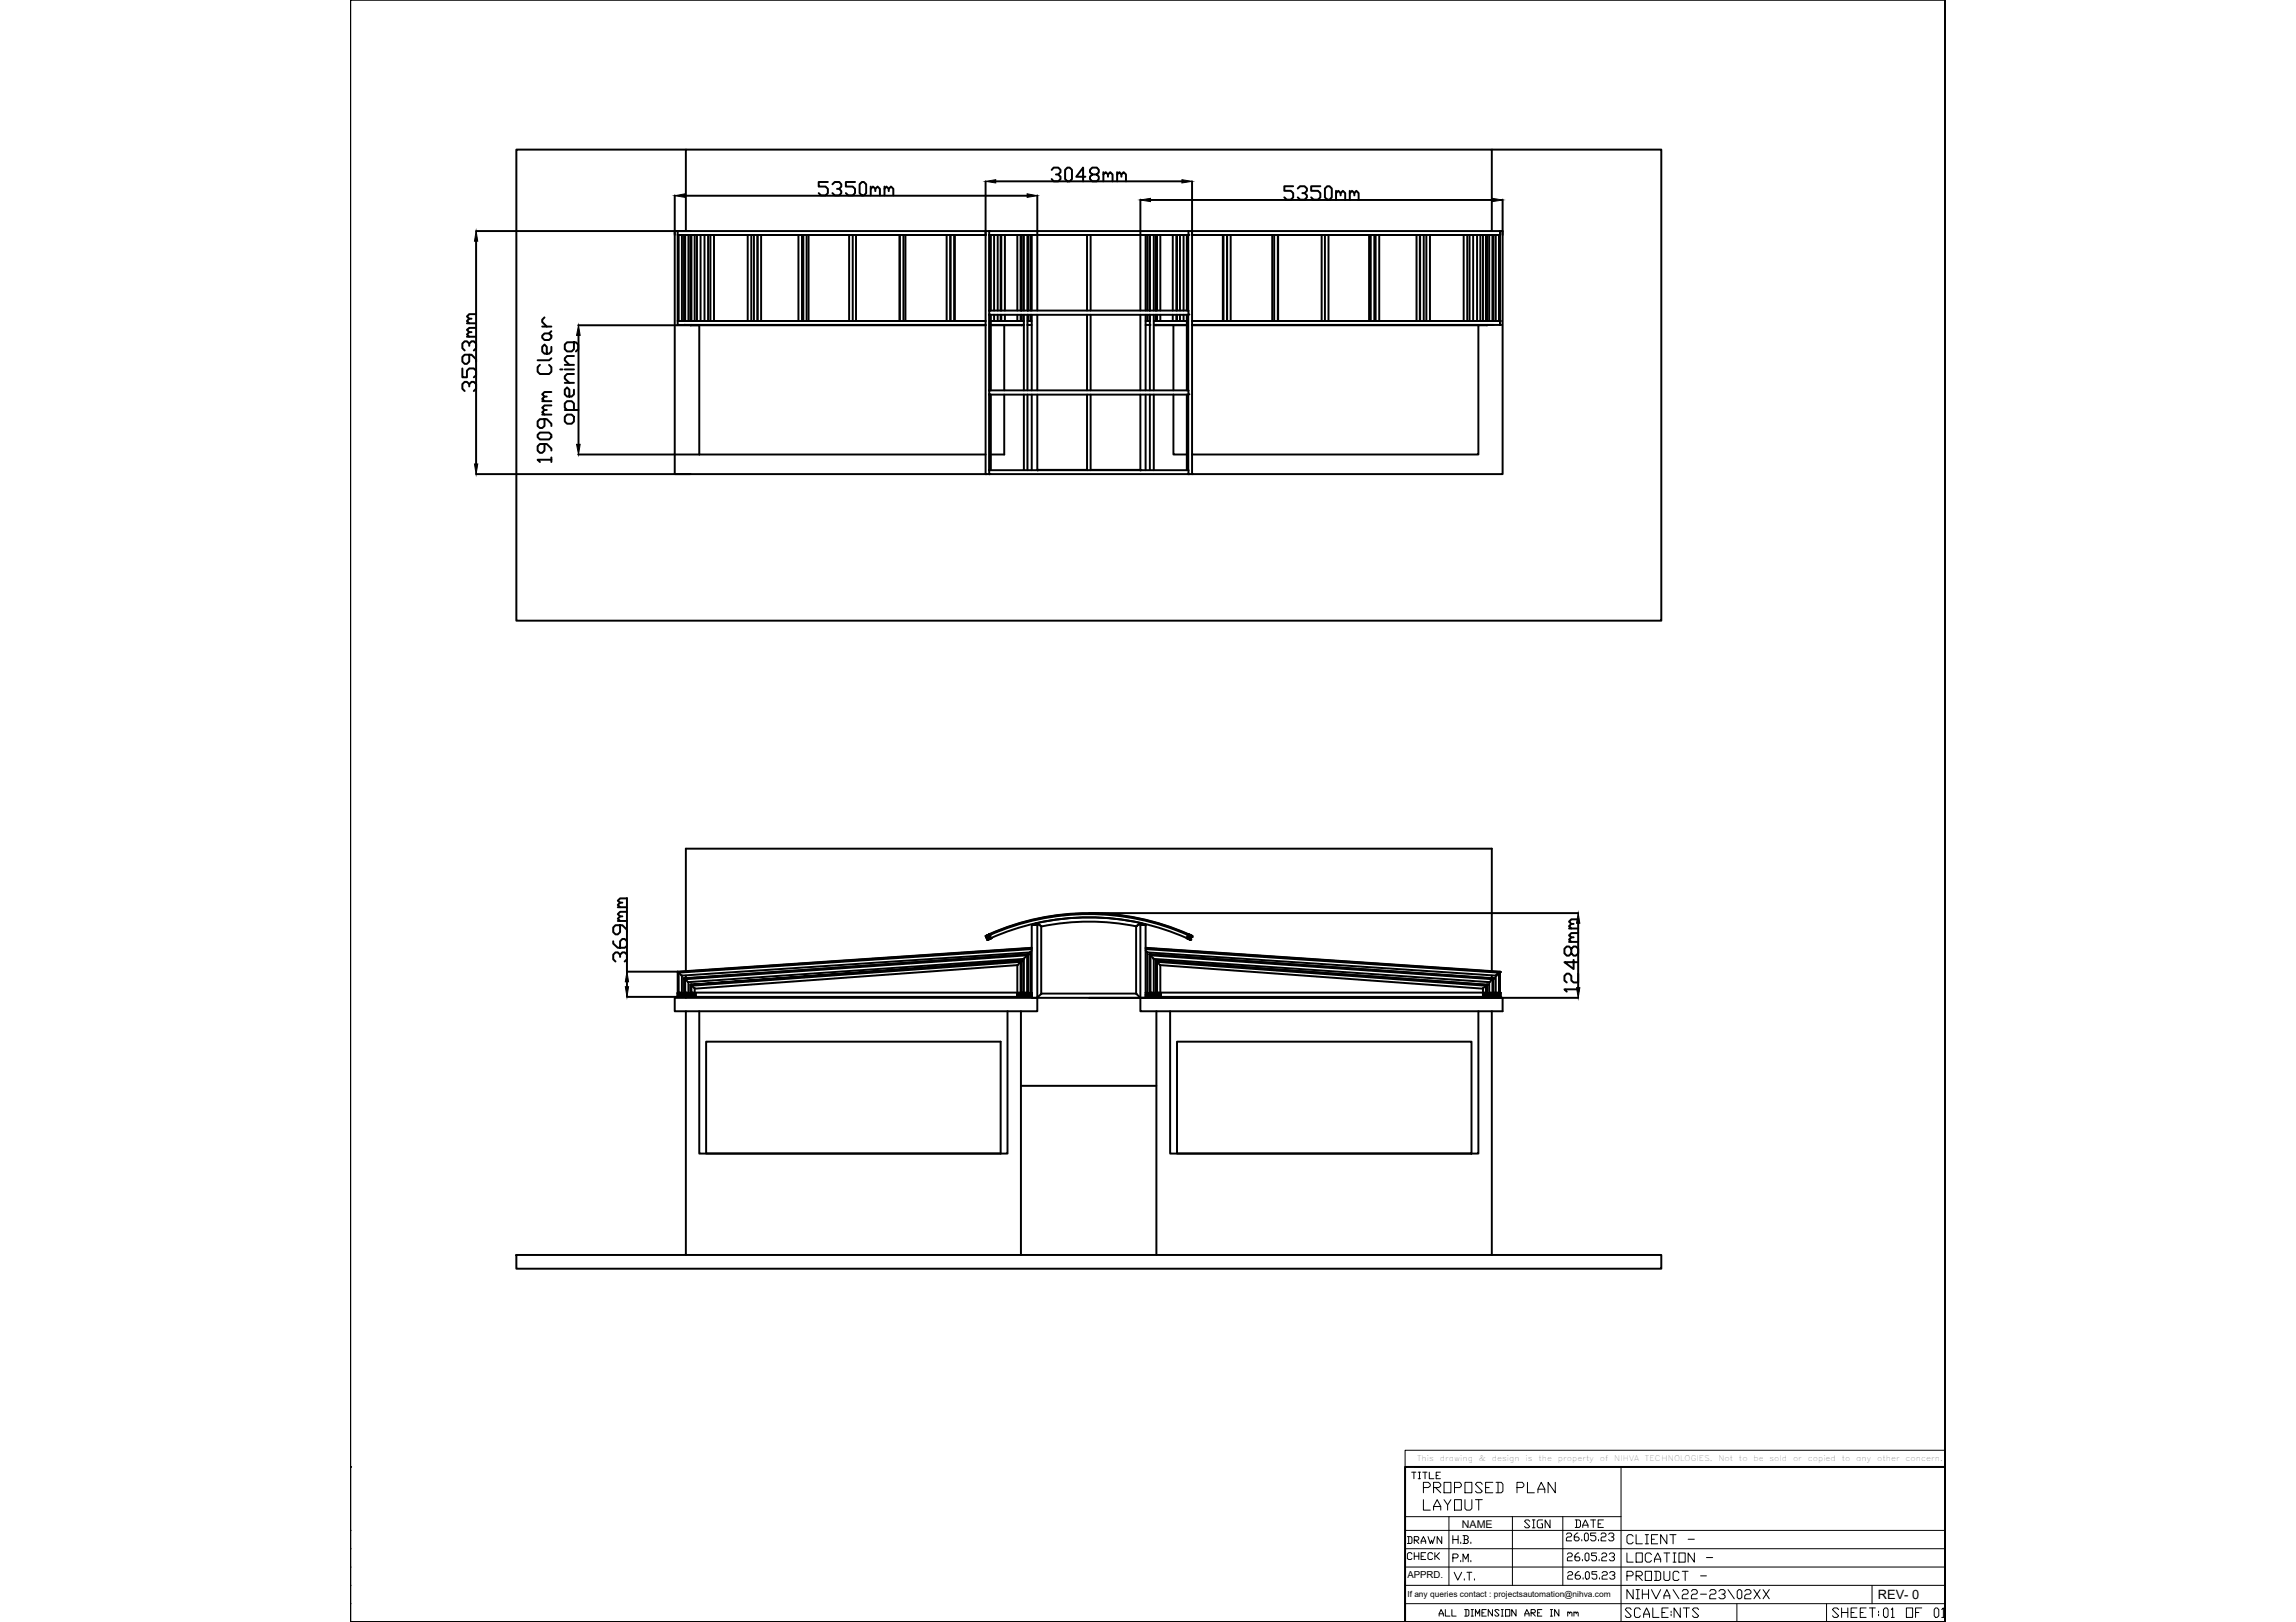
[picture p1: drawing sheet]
<svg xmlns="http://www.w3.org/2000/svg" width="297mm" height="210mm" viewBox="0 0 297 210" stroke-linecap="round" stroke-linejoin="round" font-family="sans-serif">
<defs><g id="words">
<text font-size="4.4" x="215.2" y="210.6">NTS</text>
<text font-size="4" x="202.5" y="199">DATE</text>
<text font-size="1.7" x="243" y="206.9">REV- 0</text>
<text font-size="1.4" x="189.1" y="197.7">NAME</text>
<text font-size="1.2" x="182.1" y="204.2">APPRD.</text>
<text font-size="1.1" x="182.1" y="206.7">If any queries contact : projectsautomation@nihva.com</text>
<g font-size="1">
<text x="183.3" y="189">This</text>
<text x="186.3" y="189">drawing</text>
<text x="191.3" y="189">&amp;</text>
<text x="193" y="189">design</text>
<text x="197.4" y="189">is</text>
<text x="199" y="189">the</text>
<text x="201.6" y="189">property</text>
<text x="207" y="189">of</text>
<text x="208.8" y="189">NIHVA</text>
<text x="212.8" y="189">TECHNOLOGIES.</text>
<text x="222.3" y="189">Not</text>
<text x="225" y="189">to</text>
<text x="226.8" y="189">be</text>
<text x="228.9" y="189">sold</text>
<text x="232" y="189">or</text>
<text x="233.9" y="189">copied</text>
<text x="238.3" y="189">to</text>
<text x="240.1" y="189">any</text>
<text x="242.8" y="189">other</text>
<text x="246.5" y="189">concern.</text>
</g>
</g></defs>
<!-- layer: 0 -->
<g fill="none" stroke="#000" stroke-width=".25">
<path d="M45.3 0h.1M45.3 0h206.3v209.9h-206.3zM45.3 0v209.9M88.7 19.4h104.3v10.5h-104.3zM88.7 19.4h-21.9v60.9h148.1v-60.9h-21.9M61.6 29.9h27.7M61.6 31.2v28.8M87.3 25.3v5.1M87.7 29.9h.1M87.7 29.9h-.4v31.5M87.7 30.4h2.5M87.7 30.4v11.1"/>
<path d="M87.8 30.4v11.1M88.2 30.4v11.1M88.5 30.4h.1M88.5 30.4v11.1M88.6 30.4v11.1M88.6 25.3h44.3M88.7 29.9h-1v.5M89.1 30.4v11.1M89.3 30.4v11.1M89.4 30.4h.1M89.4 30.4v11.1M89.5 30.4v11.1"/>
<path d="M89.9 30.4v11.1M90.2 30.4v11.1M90.3 30.4h.3M90.6 30.4h6.2M90.6 30.4v11.1M91.1 30.4v11.1M91.6 30.4v11.1M91.9 30.4v11.1M92.4 30.4v11.1M96.7 30.4v11.1M96.8 30.4h.3M97.2 30.4h6.1"/>
<path d="M97.2 30.4v11.1M97.5 30.4v11.1M98 30.4v11.1M98.5 30.4v11.1M103.3 30.4v11.1M103.4 30.4h.3M103.7 30.4h6.2M103.8 30.4v11.1M103.9 30.4v11.1M104.4 30.4v11.1M104.6 30.4v11.1M107.1 23.6h-1.2v.5h.9l.3 .3v.6l-.3 .3h-.6l-.3-.3"/>
<path d="M107.7 23.8l.3-.2h.6l.2 .2v.3l-.2 .3h-.3M108.6 24.4l.2 .3v.3l-.2 .3h-.6l-.3-.3M109.9 30.4v11.1M109.9 30.4h.3M110.3 30.4h6.1v11.1h-6.1M110.3 30.4h.1M110.3 30.4v11.1M110.6 23.6h-1.2v.5h.9l.3 .3v.6l-.3 .3h-.6l-.3-.3M110.7 30.4v11.1M111.2 23.8l.3-.2h.3l.3 .2v1.2l-.3 .3h-.3l-.3-.3zM112.6 24.4l.3-.3 .3 .3v.3M112.6 24.1v1.2"/>
<path d="M113.2 24.4l.3-.3 .3 .3v.9M114.4 24.4l.3-.3 .3 .3v.3M114.4 24.1v1.2M115 24.4l.3-.3 .3 .3v.9M116.4 30.4v11.1M116.5 30.4h.3M116.8 30.4h6.2v11.1h-6.2M116.9 30.4v11.1M117.1 30.4v11.1M122.5 30.4v11.1M122.9 30.4v11.1M123 30.4h.3"/>
<path d="M123.4 30.4h4.1M123.4 30.4v11.1M123.5 30.4v11.1M127.5 23.5v37.9M128 30.4h.1M128 30.4h25.8M128 29.9h.1M128 29.9v10.3M128 30.4v9.8M128.6 30.4v9.8M128.8 23.5h24.1M129.1 30.4v9.8"/>
<path d="M129.5 30.4v9.8M131.6 30.4v9.8M132 30.4v9.8M132.2 30.4h.1M132.2 30.4v9.8M133 30.4v9.8M133 30.4h.1M133 30.4h-.1v9.8M133.3 30.4v9.8M133.5 30.4v9.8M134.2 25.3v14.9M136.1 22l.2-.3h.6l.3 .3v.3l-.3 .3h-.3"/>
<path d="M136.9 22.6l.3 .3v.3l-.3 .3h-.6l-.2-.3M137.8 22l.3-.3h.3l.3 .3v1.2l-.3 .3h-.3l-.3-.3zM140.4 22.9h-1.2l.9-1.2v1.8M140.6 30.4v9.8M141.1 30.4v9.8M141.3 22.6l-.3-.3v-.3l.3-.3h.6l.3 .3v.3l-.3 .3h-.6l-.3 .3v.3l.3 .3h.6l.3-.3v-.3l-.3-.3M142.7 22.6l.3-.3 .3 .3v.3M142.7 22.3v1.2M143.3 22.6l.3-.3 .3 .3v.9M144.5 22.6l.3-.3 .3 .3v.3M144.5 22.3v1.2M145.1 22.6l.3-.3 .3 .3v.9"/>
<path d="M147.5 25.8v14.4M148.2 30.4v9.8M148.4 30.4v9.8M148.8 25.9h44.3M149.5 30.4v9.8M149.7 30.4v9.8M150.1 30.4v9.8M151.7 30.4h-2.1v9.8M151.7 30.4h-2.4v9.8M151.7 30.4v9.8M152.2 30.4v9.8M152.7 30.4v9.8"/>
<path d="M153.1 30.4v9.8M153.7 30.4v9.8M153.7 29.9l.1 .5M153.8 30.4h.1M154.2 23.5v37.9M154.2 30.4h4.1M158.2 30.4v11.1M158.3 30.4v11.1M158.4 30.4h.3M158.7 30.4h6.2M158.7 30.4v11.1M159.2 30.4v11.1"/>
<path d="M164.6 30.4v11.1M164.8 30.4v11.1M164.9 30.4h.3M165.3 30.4h6.1M165.3 30.4v11.1M165.4 30.4v11.1M167.3 24.1h-1.1v.6h.8l.3 .3v.5l-.3 .3h-.5l-.3-.3M167.9 24.4l.3-.3h.6l.3 .3v.3l-.3 .3h-.3M168.8 25l.3 .3v.2l-.3 .3h-.6l-.3-.3M170.8 24.1h-1.2v.6h.9l.3 .3v.5l-.3 .3h-.6l-.3-.3M171 30.4v11.1M171.4 30.4h.1"/>
<path d="M171.4 24.4l.3-.3h.3l.3 .3v1.1l-.3 .3h-.3l-.3-.3zM171.4 30.4v11.1M171.5 30.4h.3M171.8 30.4h6.2M171.9 30.4v11.1M172.8 25l.3-.3 .3 .3v.3M172.8 24.7v1.1M173.4 25l.3-.3 .3 .3v.8M174.6 25l.3-.3 .3 .3v.3M174.6 24.7v1.1M175.2 25l.3-.3 .3 .3v.8M177.1 30.4v11.1"/>
<path d="M177.3 30.4v11.1M177.8 30.4v11.1M178 30.4v11.1M178.1 30.4h.3M178.4 30.4h6.2M178.4 30.4v11.1M183.3 30.4v11.1M183.7 30.4v11.1M184.2 30.4v11.1M184.5 30.4v11.1M184.6 30.4h.3M185 30.4h6.1"/>
<path d="M185 30.4v11.1M189.4 30.4v11.1M189.8 30.4v11.1M190.1 30.4v11.1M190.6 30.4v11.1M191.1 30.4v11.1M191.2 30.4h.3M191.5 30.4h1.7v11.1M191.5 30.4v11.1h2.6M191.5 30.4h.9M191.9 30.4v11.1M192.2 30.4v11.1"/>
<path d="M192.4 30.4h.1M192.4 30.4v11.1M192.7 30.4v11.1M193 29.9h1.1v.5h-2.6M193.1 30.4v11.1M193.2 30.4v11.1M193.5 30.4v11.1M193.9 30.4v11.1M194 30.4v11.1M194.1 29.9h.1M194.1 29.9h.3v31.5h-40.2M194.1 30.4v11.7"/>
<path d="M194.4 25.8v4.6M59.8 47.7v1.1h.6v-.8l.3-.3h.6l.3 .3v.6l-.3 .2M60.4 43.6h1.2M60.4 41.8h1.2M60.7 50v-.3l-.3-.3h-.3l-.3 .3v.6l.3 .3M60.7 49.7l.3-.3h.3l.3 .3v.6l-.3 .3M60.7 45.9v.9l-.3 .3h-.3l-.3-.3v-.6l.3-.3h.9l.6 .6v.3M60.7 44.8v-.3l-.3-.3h-.3l-.3 .3v.6l.3 .3M60.7 44.5l.3-.3h.3l.3 .3v.6l-.3 .3M61 43h-.3l-.3 .3 .3 .3M61 41.2h-.3l-.3 .3 .3 .3M61.6 42.4h-.9l-.3 .3 .3 .3"/>
<path d="M61.6 40.7h-.9l-.3 .3 .3 .2M69.6 56.3l.2-.3h1.2l.3 .3v.3l-.3 .3h-1.2l-.2-.3zM69.8 47.2l-.2 .3v.6l.2 .3h1.2l.3-.3v-.6l-.3-.3M70.1 53.7h1.2M70.1 51.9h1.2M70.1 42.3h1.2M70.4 57.5v.8l-.3 .3h-.3l-.2-.3v-.5l.2-.3h.9l.6 .6v.2M70.4 54.2v.9l-.3 .3h-.3l-.2-.3v-.6l.2-.3h.9l.6 .6v.3M70.4 43.2h.6l.3 .2v.3l-.3 .3h-.6l-.3-.3v-.3zM70.4 41.1l-.3 .3v.3l.6 .6M70.7 53.1h-.3l-.3 .3 .3 .3M70.7 51.3h-.3l-.3 .3 .3 .3"/>
<path d="M71.3 59.5h-1.7l.2 .3M71.3 52.5h-.9l-.3 .3 .3 .3M71.3 50.7h-.9l-.3 .3 .3 .3M71.3 46.4l-.3 .2h-1.4M71.3 44.9v.6l-.3 .3h-.6l-.3-.3v-.6l.3-.3 .3 .3v.9M71.3 59.2v.6M71.3 42.9l-.3 .3M72.5 47.8h.3M73.1 53.9l.3-.2h.6l.3 .2v.6l-.3 .3h-.6l-.3-.3zM73.1 53.1h1.7M73.1 49.5h1.2M73.1 47.8h1.2"/>
<path d="M73.1 47.2h1.2M73.4 53.1l-.3-.3v-.6l.3-.3h.6l.3 .3v.9M74.3 50.4v.6l-.3 .3h-.6l-.3-.3v-.6l.3-.3 .3 .3v.9M74.3 48.4h-.9l-.3 .3v.3l.6 .5M74.3 46.1h-.9l-.3 .3v.2l.6 .6M74.3 44.3v.9l-.3 .3h-.6l-.3-.3v-.6l.3-.3h1.1l.3 .3v.6l-.3 .3M74.8 42.1h52.7M74.8 58.8h52.7M74.8 43.4v14.1M87.7 42.1h.1M87.7 41.5v.6M87.7 41.5h2.5"/>
<path d="M87.7 42.1h39.8M88.5 42.1h.1M89.3 42.1h.1M89.4 42.1h.1M89.9 41.5h.1M90.3 41.5h.3M90.5 42.1v16.7M90.6 41.5h6.2M96.8 41.5h.3M97.2 41.5h6.1M98 41.5h.1M103.4 41.5h.3"/>
<path d="M103.7 41.5h6.2M109.9 41.5h.3M116.5 41.5h.3M123 41.5h.3M123.4 41.5h4.1M128 40.2h.1M128 40.7h.1M128 51h.1M128 50.5h.1M128 40.7v9.8M128 51.1v9.7M128.2 40.2v-9.8h1.3v9.8"/>
<path d="M128.2 40.7v9.8M128.2 51.1v9.7M128.2 42.1h4M128.2 42.1h4.3M128.6 40.7v.8M129.1 40.7v.8M129.5 40.7v.8M129.5 40.7v.8h-1.3M129.6 41.5h.3M129.9 51.1v7.7h-1.7M129.9 42.1v8.4M130 41.5h2.5"/>
<path d="M130 40.2v-9.8h2.5v9.8M130 40.7v.8M131.6 41.5h.1M131.6 40.7v.8M132 40.7v.8M132.2 42.1h.1M132.2 40.7v.8M132.5 40.7v9.8M132.5 51.1v9.7M132.9 40.7v9.8M132.9 51.1v9.7M132.9 41.5h.6"/>
<path d="M133 40.7v.8M133 42.1h.1M133 42.1h-.1h.6M133.3 40.7v.8M133.5 40.7v9.8M133.5 51.1v9.7M134.2 40.7v9.8M134.2 51.1v9.7M140.6 40.7v9.8M140.6 51.1v9.7M141.1 40.7v9.8M141.1 51.1v9.7"/>
<path d="M147.5 40.7v9.8M147.5 51.1v9.7M148.2 41.5h.6M148.2 40.7v9.8M148.2 51.1v9.7M148.2 42.1h.6M148.4 40.7v.8M148.7 42.1h.1M148.7 40.2v-9.8l.1 9.8M148.7 40.7v.8M148.8 40.7v9.8M148.8 51.1v9.7"/>
<path d="M149.3 40.7v9.8M149.3 51.1v9.7M149.3 41.5h2.5M149.3 42.1h4.2M149.5 42.1h4M149.5 40.7v.8M149.6 42.1h.1M149.6 40.7v.8M149.7 40.7v.8M150.1 41.5h.1M150.1 40.7v.8M151.7 40.7v.8"/>
<path d="M151.8 51.1v7.7h1.7M151.8 41.5h.3M151.8 42.1v8.4M152.1 41.5h1.4M152.2 40.7v.8M152.3 40.2v-9.8h1.2v9.8M152.3 40.7v.8M152.7 40.7v.8M153.1 40.7v.8M153.5 40.7v9.8M153.5 51.1v9.7M153.7 51.1v9.7v-9.7"/>
<path d="M153.7 40.7v9.8M153.8 40.7v-.5h-25.8v10.3M153.8 40.7h.1M153.8 40.7h-25.8M153.8 51h.1M153.8 51l-25.8 .1M153.8 51v-.5h-25.8v10.3M154.2 41.5h4.1M158.4 41.5h.3M158.7 41.5h6.2M158.7 41.5h.1M164.9 41.5h.3"/>
<path d="M165.3 41.5h6.1M171.5 41.5h.3M171.8 41.5h6.2M178.1 41.5h.3M178.4 41.5h6.2M184.6 41.5h.3M185 41.5h6.1M191.2 41.5h.3M191.3 42.1v16.7h-37.1M191.9 41.5h.1M192.4 42.1h.1M192.4 42.1h-38.2"/>
<path d="M193.2 42.1h-39h39.9M193.2 42.1h.1M194.1 42.1h.1M194.1 41.5h.1M61.6 61.4h66.4M127.5 61.4h.1M128 61.4h.1M128 60.8h25.8v.6h-25.8zM128 60.8h.1M134.2 60.8h.1M140.6 60.8h-6.4M141.1 60.8h6.4"/>
<path d="M147.5 60.8h.1M153.7 61.4h.5M153.8 61.4h.1M154.2 61.4h.1M79.9 119.2h1.2M79.9 117.4h1.2M80.2 119.7v.9l-.3 .3h-.3l-.3-.3v-.6l.3-.3h.9l.6 .6v.3M80.5 118.6h-.3l-.3 .3 .3 .3M80.5 116.8h-.3l-.3 .3 .3 .3M81.1 118h-.9l-.3 .3 .3 .3M81.1 116.3h-.9l-.3 .3 .3 .2M81.1 116.2v9.5h6.6v3.3"/>
<path d="M133.5 119.8v9.3M133.6 119.7h.5M133.6 119.6l-.1 .2M133.6 119.6h.1M133.6 119.6h.5l-.5 .1M133.6 119.6l.5-.1zM133.7 119.6v.1M134 119.5a31.3 31.3 0 0 0-5.8 1.9M134.1 119.5a31.3 31.3 0 0 1 13.5 0M134.1 119.6l.1 .2M134.2 119.5h.1M134.2 119.5l.5 .4"/>
<path d="M140.9 118.2h63.3M147 119.9h.1M147 119.9a30.7 30.7 0 0 0-12.2 0M147 119.9v8.7M147.5 119.5v9.6M147.5 119.5l-.5 .4M147.5 119.4v.1M147.6 119.4a31.2 31.2 0 0 0-13.4 0M147.6 119.5l.5 .1zM147.6 119.7h.5M147.6 119.6l-.1 .2M147.7 119.6l.4 .1"/>
<path d="M147.7 119.6h.4M147.7 119.5a31.3 31.3 0 0 1 5.8 1.9M148.1 119.6h.1M148.1 119.6v.1M148.1 119.6l.2 .2M148.2 119.8v9.3M203.6 119.6h-.3l-.3 .3 .3 .3M204.2 119h-.9l-.3 .3 .3 .3M204.2 119.5v8.8M79.3 121.8v.3l.6 .6h.9l.3-.3v-.6l-.3-.3h-.3l-.3 .3v.9M80.2 123.8v-.3l-.3-.3h-.3l-.3 .3v.6l.3 .3M80.2 123.5l.3-.3h.3l.3 .3v.6l-.3 .3"/>
<path d="M81.1 127.1v.6M87.3 129.1h46.9v1.8h-46.9zM87.7 128.9h.1M87.7 129h.1M87.7 128.5v.5M87.7 128.5h.1M87.7 128.6h.1M87.7 128.6l.1 .1M87.7 128.8h.1M87.7 128.7h.1M87.7 125.8h.1M87.7 125.8v2.7"/>
<path d="M87.7 128.8h.5M87.7 128.7h.5M87.7 128.8v.1M87.7 125.8l.5 .5M87.8 129h.1M87.8 128.8h.1M87.8 128.7h.1M87.8 128.5h.1M87.8 125.9v3.1M87.8 125.9h.1M87.8 128.5v.2M87.8 128.8v.2"/>
<path d="M87.8 128.5h.4M87.8 128.9h.1M87.8 128.6h.1M87.8 129h.4M87.8 128.6v.1M87.8 128.9v.1M87.9 128.9h.1M87.9 128.6h.1M88.1 128.6h.1M88.1 128.9h.1M88.1 128.5v.1M88.2 128.9h.1"/>
<path d="M88.2 129h.1M88.2 128.5h.1M88.2 128.9h-.1M88.2 128.8h.1M88.2 128.7h.1M88.2 128.5h-.4v.1M88.2 128.6h.1M88.2 126.3v2.7h-7.1M88.2 128.6v.2M88.5 128.8h.1M88.5 128.9h.1M88.5 129h.1"/>
<path d="M88.5 128.5v.5M88.5 128.5h.1M88.5 128.6h.1M88.5 128.7h.1M88.5 126.6h.1M88.5 126.6v2.4M88.5 128.8h.5M88.5 128.7h.5M88.5 126.6l.1 .1M88.6 129h.1M88.6 128.8h.1M88.6 128.7h.1"/>
<path d="M88.6 128.5h.1M88.6 126.7v2.3M88.6 126.7h.1M88.6 128.5v.2M88.6 128.8v.2M88.6 128.5h.4M88.6 126.7l.4 .4M88.7 128.8h.1M88.7 128.9h.1M88.7 129h.1M88.7 128.6h.1M88.7 128.7h.1"/>
<path d="M88.7 128.5h.1M88.7 129h.3M88.7 128.5h.3M88.7 125.7v-15.9h104.3v15.9M88.7 126.3v.3M88.7 129v.1M88.7 130.9v31.5M89 128.9h.1M89 128.6h.1M89 128.5v.1M89 128.5h.1M89 128.8h.1"/>
<path d="M89 128.7h.1M89 129h.1M89 127.1l.1 1.9h-.6M89 128.6v.2M89.3 127.4l42.9-3.1zM89.3 128.5v.5M89.4 128.8h.1M89.4 128.9h.1M89.4 129h.1M89.4 128.5h.1M89.4 128.5v.2h.1M89.4 128.6h.1"/>
<path d="M89.4 128.7h.1M89.4 127.4v1.6M89.4 127.4h.1M89.4 128.5v.5M89.4 127.4v1.1M89.4 128.7v.3M89.4 129h.5M89.4 128.8h.5M89.4 128.7h.5M89.4 127.4l.1 .2M89.5 129h.1M89.5 128.5h.1"/>
<path d="M89.5 127.6v1.4h.4M89.5 127.6h.1M89.5 127.6l42.5-3.1-.3 .4-41.8 3M89.5 128.5h.4M89.5 129h.4M89.5 127.6l.4 .3M89.5 128.8h.1M89.5 128.7h.1M89.5 128.9h.1M89.5 128.6h.1M89.5 128.6l.4 .1M89.5 128.5v.2"/>
<path d="M89.5 128.8v.2M89.8 128.9h.1M89.8 128.6h.1M89.8 128.5v.1M89.8 128.5h.1M89.8 128.8h.1M89.8 129h.1M89.9 128.9h.1M89.9 128.9v.1M89.9 128.5h.1M89.9 128.6h.1M89.9 128.8h.1"/>
<path d="M89.9 129h.1M89.9 128.7h.1M89.9 127.9v.6M89.9 128.5h41.7v.5h-41.7M89.9 128.5v.5M90.5 130.9v18.4h39.8v-18.4M91.4 134.8h38.1v14.5h-38.1zM127.5 121.1h.1M127.6 121.3h.1M127.6 121.3l.1 .3M127.6 121.1h.1M127.6 121.1h-.1"/>
<path d="M127.7 121.1h.1M127.7 121.2h.1M127.7 121.3h.1M127.7 121.1v.1M127.7 121.2v.1M127.7 121.2l-.1 .1M127.7 121h.1M127.7 121.6h.1M127.7 121l.2 .5M127.8 121.6h.1M127.8 121.5h.1M127.8 121.6h-.1"/>
<path d="M127.8 121.2l.1 .3M127.8 121h.1M127.8 121v.1l.2-.1M127.8 121l.2 .5M127.8 121.5v.1M127.8 121.1h.1M127.9 121.5h.1M127.9 121.1h.1M127.9 121h.1M127.9 121.1l.1 .4M127.9 121.5l-.1 .1M127.9 121.2h.1"/>
<path d="M127.9 121.1l.1 .1M127.9 121.1v.1M128 120.9l-.5 .2M128 120.9h.1M128 121.2h.1M128 121h.1M128 120.9v.1M128 120.9l-.3 .1M128 121l.2 .4M128 120.9a31.8 31.8 0 0 1 25.7 0M128 121.1h.1M128 121.5h.1"/>
<path d="M128 121.1l.2 .3M128 121.5h-.1M128 121a31.7 31.7 0 0 1 25.7 0M128.1 121.4h.1M128.1 121.4l-.1 .1M128.1 121.5l-.3 .1M128.2 121.4h.1M128.2 121.4h-.1M131.6 129h.6M131.7 128.5h.1M131.7 128.9h.1M131.7 128.6h.1"/>
<path d="M131.7 128.7h.1M131.7 128.8h.1M131.7 129h.1M131.7 124.9l-.1 3.6M131.7 128.8h.5M131.7 128.7h.5M131.7 128.5h.3M131.7 129h.3M131.7 128.6v.2M131.7 128.5v.1M132 128.6h.1M132 128.9h.1"/>
<path d="M132 128.7h.1M132 128.5h.1M132 129h.1M132 128.8h.1M132 128.5v.1M132 128.6v.1M132 128.9v.1M132 124.5h.1M132 128.5v.5M132 124.5v4.2M132 128.8v.2M132.1 130.9v31.5"/>
<path d="M132.1 128.7h.1M132.1 128.8h.1M132.2 128.6h.1M132.2 128.5h.1M132.2 129h.1M132.2 128.9h.1M132.2 128.8h.1M132.2 128.7h.1M132.2 124.3h.1M132.2 128.5v.5M132.2 124.3v4.7M132.2 124.3l-.2 .2"/>
<path d="M132.5 124.1v4.4M132.5 128.9v.1M132.5 128.9h.1M132.5 128.5h.1M132.5 128.6h.1M132.5 129h.1M132.5 128.5v.4M132.5 129h.5M132.5 128.5h.4M132.5 128.7h.1M132.5 128.7v.1h.5M132.5 128.8h.1"/>
<path d="M132.5 128.8h.3M132.5 128.7h.5M132.5 129h.3M132.5 128.5h.3M132.5 128.6v.1M132.5 128.5v.1M132.8 128.6h.1M132.8 128.9h.1M132.8 128.7h.1M132.8 129h.1M132.8 128.8h.1M132.8 128.5h.1"/>
<path d="M132.8 128.5v.2M132.8 128.8v.2M132.9 128.5h.1M132.9 128.7h.1M132.9 128.8h.1M132.9 129h.1M132.9 123.6l-.4 .5-43.5 3M132.9 123.6h.1M132.9 128.5v.5M132.9 123.6v4.9M132.9 123.6l-44.3 3.1M133 128.7h.1"/>
<path d="M133 128.6h.1M133 128.5h.1M133 129h.1M133 128.9h.1M133 128.8h.1M133 123.5h.1M133 128.5v.5M133 123.5v5.5M133 123.5l-44.5 3.1M133 123.5l-.1 .1M133.3 128.5h.1M133.3 128.9v.1"/>
<path d="M133.3 128.9h.1M133.3 128.6h.1M133.3 128.7h.1M133.3 128.7h.2h-.2M133.3 128.8h.1M133.3 129h.1M133.3 123.2l-45.1 3.1M133.3 123.2v5.7M133.3 129h.2M133.3 128.8h.2M133.3 128.5h.2M133.3 128.5v.1"/>
<path d="M133.5 122.7l-45.8 3.1M133.5 123l-.2 .2M133.5 122.8l-45.7 3.1M133.6 129.1h.5M134.2 129.1h13.3M134.2 129.1h.1M134.7 128.6h12.3M134.7 128.6v-8.7l-.5-.4v9.6M134.7 128.6l-.5 .5M140.9 129.1h63.3M147 128.6l.5 .5M147.5 129.1h46.9v1.8h-46.9z"/>
<path d="M148.2 122.8l45.7 3.1-.4 .4-45.1-3.1M148.2 122.7l45.9 3.1M148.2 129h.2M148.2 128.8h.2M148.2 128.7h.2M148.2 128.5h.2M148.2 123l.2 .2M148.3 128.9h.1M148.3 128.6h.1M148.3 128.5v.1M148.4 128.5h.1M148.4 128.8h.1"/>
<path d="M148.4 128.7h.1M148.4 128.9h.1M148.4 129h.1M148.4 128.6h.1M148.4 128.9v.1M148.4 123.2v5.7M148.7 128.9h.1M148.7 129h.1M148.7 128.5v.5M148.7 128.6h.1M148.7 128.8h.1M148.7 128.7h.5v.1"/>
<path d="M148.7 128.7h.1M148.7 128.5h.1M148.7 123.5h.1M148.7 123.5l.1 .1M148.7 123.5l44.5 3.1M148.7 123.5v5.1M148.7 128.7v.1M148.7 128.9v.1M148.7 128.8h.5M148.7 128.6l.1 .1M148.8 128.8h.1M148.8 129h.1"/>
<path d="M148.8 128.5h.1M148.8 128.7h.1M148.8 128.5v.5M148.8 123.5h.1M148.8 123.5l44.4 3.1M148.8 123.5v5M148.8 128.8l-.1 .1M148.8 123.6h.1M148.8 128.5h.4M148.8 123.6v5.1M148.8 128.8v.2M148.8 123.6l.4 .5"/>
<path d="M148.8 123.6l44.3 3.1M148.9 128.6h.1M148.9 128.7h.1M148.9 128.8h.1M148.9 128.9h.1M148.9 129h.1M148.9 128.5h.1M148.9 128.7h.3M148.9 129h.3M148.9 128.5h.3M148.9 128.5v.1M148.9 128.6v.1"/>
<path d="M148.9 128.9v.1M149.2 128.6h.1M149.2 128.9h.1M149.2 128.5v.1M149.2 129h.1M149.2 128.7h.1M149.2 128.8h.1M149.2 128.5h.1M149.2 124.1l43.5 3M149.2 124.1l.1 4.9h-.6M149.2 128.6v.1M149.6 124.3h.1"/>
<path d="M149.6 124.3l42.8 3.1M149.6 129h.1M149.6 128.5v.5M149.6 128.8h.1M149.6 128.9h.1M149.6 128.5h.1M149.6 128.6h.1M149.6 128.7h.1M149.6 124.3v4.7M149.6 128.8h.5M149.6 128.7h.5M149.6 130.9v31.5"/>
<path d="M149.7 124.5h.1M149.7 128.5v.5M149.7 129h.1M149.7 128.8h.1M149.7 128.7h.1M149.7 128.5h.1M149.7 128.6h.1M149.7 128.9h.1M149.7 124.5v4.2M149.7 128.8v.2M149.7 124.5l-.2-.2v4.7h.6M149.7 128.5h.4"/>
<path d="M149.7 129h.4M149.8 128.6h.1M149.8 128.9h.1M150 128.6h.1M150 128.9h.1M150 128.5v.1M150.1 124.9v3.6M150.1 128.9h.1M150.1 129h.1M150.1 128.5h.1M150.1 128.7h.1M150.1 128.6h.1"/>
<path d="M150.1 128.8h.1M150.1 128.6v.2M150.1 128.5h41.8v.5h-41.8zM150.1 128.6v.3M150.1 128.9v.1M151.4 130.9v18.4h39.9v-18.4M152.3 134.8h38.1v14.5h-38.1zM153.5 121.4h.1M153.6 121.4h.1M153.6 121.5l.3 .1M153.7 121l-.2 .4M153.7 121h.1"/>
<path d="M153.7 121.1h.1M153.7 121.4h.1M153.7 121.1l-.2 .3M153.7 121.4v.1M153.7 120.9h.1M153.7 121.5h.1M153.7 120.9v.1M153.8 120.9h.1M153.8 121h.1M153.8 120.9l.4 .2M153.8 121.2h.1M153.8 120.9v.1"/>
<path d="M153.8 121.5h.1M153.8 121.1h.1M153.8 121.1v.1M153.8 121.5l.1 .1M153.8 121.1l-.1 .4M153.9 121l-.1 .1-.1-.1M153.9 121h.1M153.9 121.6h.1M153.9 121.5h.1M153.9 121l-.2 .5M153.9 121.5v.1M154 121.6h.1"/>
<path d="M154 121.2h.1M154 121.3h.1M154 121.2l-.2 .3M154 121h.1M154 121.1v.1M154 121.2l.1 .1M154 121.2v.1M154 121l-.2 .5M154.1 121.1h.1M154.1 121.2h.1M154.1 121.2v.1M154.1 121.2l-.1 .1"/>
<path d="M154.1 121.3h.1M154.1 121.3l-.1 .3M154.2 121.1h.1M154.2 121.3h.1M154.2 121.3l-.2 .3M191.9 127.9v.6M191.9 129h.1M191.9 128.5h.1M191.9 128.9v.1M191.9 128.9h.1M191.9 128.6h.1M191.9 128.8h.1"/>
<path d="M191.9 128.7h.1M191.9 128.5v.4M191.9 129h.5M191.9 128.8h.5M191.9 128.7h.5M191.9 128.5h.3M191.9 129h.3M191.9 128.5v.1M192.2 128.9h.1M192.2 128.6h.1M192.2 127.6v1.4h-.3M192.2 127.6h.1"/>
<path d="M192.2 129h.1M192.2 127.6l-42.5-3.1 .4 .4 41.8 3M192.2 128.5h.1M192.2 128.7h.1M192.2 128.8h.1M192.2 128.5v.2M192.2 128.8v.2M192.2 127.6l-.3 .3M192.4 127.4v1.6M192.4 129h.1M192.4 128.5v.5M192.4 127.4h.1"/>
<path d="M192.4 128.7h.1M192.4 128.6h.1M192.4 128.5h.1M192.4 128.9h.1M192.4 128.8h.1M192.4 127.4l-.2 .2M192.7 128.5h.1M192.7 128.6h.1M192.7 128.8h.1M192.7 129h.1M192.7 128.9h.1M192.7 128.7h.1"/>
<path d="M192.7 127.1v1.9h.5M192.7 128.8h.5M192.7 128.7h.5M192.7 128.5h.4M192.7 129h.3M192.7 128.5h.3M192.7 128.6v.2M192.7 128.5v.1M193 128.9h.1M193 128.6h.1M193 126.3v.3M193 129v.1"/>
<path d="M193 130.9v31.5M193 128.7h.1M193 128.8h.1M193 129h.1M193 128.5h.1M193 128.5v.1M193 128.6v.1M193 128.9v.1M193.1 128.5h.1M193.1 128.7h.1M193.1 128.8h.1M193.1 129h.1"/>
<path d="M193.1 126.7h.1M193.1 126.7v2.3h-.4M193.1 128.5v.2M193.1 128.8v.2M193.2 128.8h.1M193.2 128.7h.1M193.2 126.6h.1M193.2 129h.1M193.2 126.6l-.5 .5M193.2 128.8v.1M193.2 128.9h.1M193.2 128.5v.5"/>
<path d="M193.2 128.5h.1M193.2 128.6h.1M193.2 126.6v2.4M193.2 128.6v.1M193.5 128.9h.1M193.5 128.5h.1M193.5 128.6h.1M193.5 129h.1M193.5 126.3h.1M193.5 126.3v2.7M193.5 129h.6M193.5 128.5h.4"/>
<path d="M193.5 128.7h.1M193.5 128.8h.1M193.5 128.5h.4v.1M193.5 128.8h.5M193.5 128.7h.5M193.5 129h.4M193.5 128.6v.2M193.6 128.6h.1M193.6 128.9h.1M193.6 128.5v.1M193.8 128.6h.1M193.8 128.9h.1"/>
<path d="M193.8 128.9l.1 .1M193.9 129h.1M193.9 128.7h.1M193.9 128.5h.1M193.9 128.8h.1M193.9 128.6h.1M193.9 128.9h.1M193.9 128.6v.1M193.9 128.5v.2M193.9 125.9h.1M193.9 125.9v3.1M194 128.5h.1"/>
<path d="M194 129h.1M194 128.7h.1M194 128.8h.1M194 128.9h.1M194 128.6h.1M194 128.8h-.1v.2M194 125.8h.1M194 128.5v.5M194 125.8v3.2M194 125.8l-.1 .1M194.1 129h.1M194.1 128.5h.1"/>
<path d="M194.1 125.8v3.2M194.1 128.5v.5M203 121.9h1.2M203 120.2h1.2M203.3 122.8l.3-.3h.3l.3 .3v.6l-.3 .3h-.3l-.3-.3v-.6l-.3-.3h-.3l-.3 .3v.6l.3 .3h.3l.3-.3M203.6 124.2v1.2l-1.2-.9h1.8M203.6 121.3h-.3l-.3 .3 .3 .3M204.2 128h-1.8l.3 .3M204.2 126v1.1h-.6l-.3-.2v-.6l-.3-.3h-.3l-.3 .3v.6l.3 .2M204.2 120.7h-.9l-.3 .3 .3 .3M132.1 140.5h17.5M66.8 162.4h148.1v1.8h-148.1z"/>
<path d="M45.3 189.8h.1M181.8 189.8h69.8v20.1h-69.8zM45.3 209.9h.1M187.1 209.9h64.5"/>
</g>
<g fill="#000" stroke="#000" stroke-width=".13">
<path d="M61.6 29.9l.2 1.3h-.4zM87.3 25.3l1.3-.2v.4zM127.5 23.5l1.3-.2v.4zM132.9 25.1l1.3 .2-1.3 .2zM147.5 25.9l1.3-.2v.4zM152.9 23.3l1.3 .2-1.3 .2zM193.1 25.7l1.3 .2-1.3 .2zM74.8 42.1l.3 1.3h-.5zM74.6 57.5h.5l-.3 1.3zM61.4 60h.4l-.2 1.4zM204.2 118.2l.2 1.3h-.4zM80.9 127.7h.4l-.2 1.3z"/>
<path d="M81.1 125.7l.2 1.4h-.4zM204 127.8h.4l-.2 1.3z"/>
</g>
<g fill="none" stroke="#000" stroke-width=".13">
<path d="M45.3 189.8h.1M45.3 198h.1M45.3 187.7v2.1M181.8 187.7h69.8v2.1h-69.8zM181.8 198h69.8M181.8 189.8v20.1M181.8 196.3h27.9M182.1 198.9h.4l.2 .1v.6l-.2 .1h-.4M182.2 198.9v.8M182.6 190.5h.6M182.9 190.5v.9M183 199.3h.4l.2-.3-.2-.1h-.4v.8"/>
<path d="M183 189.8h68.6M183.1 199.3l.5 .4M183.5 190.5h.3M183.5 191.4h.3M183.6 190.5v.9M183.9 199.7v-.3l.2-.5 .3 .5v.3M183.9 199.4h.5M184.1 190.5h.5M184.1 192.5h.7l.2-.2v-.2l-.2-.3h-.7v1.4M184.1 194.1v1.3h.9M184.4 190.5v.9M184.7 198.9l.3 .8 .2-.4 .1 .4 .3-.8"/>
<path d="M184.9 190.5v.9h.6M185.5 192.5h.6l.3-.2v-.2l-.3-.3h-.6v1.4M185.5 195.4v-.4l.4-.9 .5 .9v.4M185.5 195h.9M185.7 192.5l.7 .7M185.8 190.9h.3M186.4 190.5h-.6v.9h.6M186.5 198.9v.8l-.6-.8v.8M186.8 191.8h.9v1.4h-.9zM186.8 194.1l.5 .6v.7M187.5 196.3v8.9M187.7 194.1l-.4 .6"/>
<path d="M188 198.7v1M188 199.2h.6M188.2 192.5h.6l.3-.2v-.2l-.3-.3h-.6v1.4M188.2 194.1h.9v1.3h-.9zM188.6 198.7v1M189 199.6v.1M189.3 198.7h.5l.1 .2v.2l-.1 .1M189.4 199.2h.4l.1 .2v.2l-.1 .1h-.5M189.4 198.7v1M189.5 191.8h.9v1.4h-.9zM189.5 194.1v1.1l.2 .2h.5l.2-.2v-1.1M190.3 199.6v.1"/>
<path d="M190.9 194.1h.9M191.3 194.1v1.3M191.8 192.1l-.2-.3h-.5l-.2 .3 .9 .9-.2 .2h-.5l-.2-.2M192.2 192.5h.5M193.1 191.8h-.9v1.4h.9M193.5 191.8h.7l.2 .3v.9l-.2 .2h-.7M193.8 191.8v1.4M195.7 196.3v8.9M196.3 192.5h.6l.2-.2v-.2l-.2-.3h-.6v1.4M197.6 191.8v1.4h.9M197.9 196.9l-.2-.2h-.3l-.2 .2 .7 .6-.2 .2h-.3l-.2-.2M198.2 196.7h.4"/>
<path d="M198.2 197.7h.4M198.4 196.7v1M199 193.2v-.5l.4-.9 .5 .9v.5M199 192.7h.9M199.6 196.7h-.5l-.2 .2v.6l.2 .2h.5v-.5h-.2M200.5 196.7v1l-.6-1v1M201.2 191.8v1.4l-.9-1.4v1.4M202.2 196.3v8.9M209.7 189.8v20.1M211.3 198.8l-.2-.2h-.4l-.2 .2v.8l.2 .2h.4l.2-.2M211.7 198.6v1.2h.8M212.9 198.6h.4"/>
<path d="M212.9 199.8h.4M213.1 198.6v1.2M213.7 199.2h.3M214.5 198.6h-.8v1.2h.8M215.6 198.6v1.2l-.8-1.2v1.2M216 198.6h.8M216.5 198.6v1.2M218.4 199.2h.8M45.3 205.2h.1M45.3 202.8h.1M45.3 200.4h.1M45.3 207.5h.1"/>
<path d="M181.8 205.2h69.8M181.8 202.8h69.8M181.8 200.4h69.8M181.8 207.5h69.8M182.7 201.1l-.2-.2h-.3l-.1 .2v.6l.1 .1h.3l.2-.1M183 200.9v.9M183 201.4h.6M183.6 200.9v.9M183.9 201.4h.2M184.4 200.9h-.5v.9h.5M185.3 201.1l-.1-.2h-.3l-.2 .2v.6l.2 .1h.3l.1-.1M185.6 200.9v.9"/>
<path d="M185.8 201.4l.4 .4M186.2 209.1v-.3l.2-.5 .3 .5v.3M186.2 208.8h.5M186.2 200.9l-.4 .5h-.2M187 208.3v.8h.6M187.8 208.3v.8h.6M188 201.6h.5l.1-.2v-.1l-.1-.2h-.5v1M188.1 203.5l.5 1 .5-1M189 201.9v.2M189.3 202.1v-1l.3 .7 .3-.7v1M189.4 204.3v.2M189.5 208.3h.4l.1 .1v.6l-.1 .1h-.4"/>
<path d="M189.7 208.3v.8M189.8 203.5h.6M190.1 203.5v1M190.3 201.9v.2M190.3 208.3h.3M190.3 209.1h.3M190.5 208.3v.8M190.8 204.3v.2M190.9 209.1v-.8l.3 .5 .2-.5v.8M191.7 208.7h.3M192.3 208.3h-.6v.8h.6M193.1 208.3v.8l-.6-.8v.8"/>
<path d="M193.9 208.4l-.1-.1h-.3l-.1 .1 .5 .6-.1 .1h-.3l-.1-.1M194.2 208.3h.3M194.2 209.1h.3M194.4 208.3v.8M194.8 208.3h.5v.8h-.5zM196.1 208.3v.8l-.5-.8v.8M197.3 209.1v-.3l.2-.5 .3 .5v.3M197.3 208.8h.5M198.1 208.7h.4l.1-.1v-.2l-.1-.1h-.4v.8M198.2 208.7l.4 .4M198.9 208.7h.3M199.5 208.3h-.6v.8h.6"/>
<path d="M200.6 208.3h.3M200.6 209.1h.3M200.7 208.3v.8M201.7 208.3v.8l-.6-.8v.8M202.8 201.1l.1-.1h.3l.2 .1v.2l-.2 .2h-.3l-.1 .1v.4h.6M202.8 208.7l.1-.1 .2 .2M202.8 203.6l.2-.2h.3l.2 .2v.1l-.2 .1h-.3l-.2 .2v.4h.7M202.8 208.6v.5M203.1 208.7l.1-.1 .2 .1v.4M203.6 208.7l.2-.1 .1 .2M203.6 208.6v.5M203.9 208.7l.1-.1 .2 .1v.4"/>
<path d="M204.3 201h-.2l-.3 .3v.5l.1 .2h.4l.1-.2-.1-.3h-.5M204.3 203.4h-.2l-.3 .3v.5l.2 .2h.3l.2-.2v-.2l-.2-.2h-.5M204.7 201.8v.2M204.8 204.2v.2M205.1 201.1l.1-.1h.2l.2 .1v.7l-.2 .2h-.2l-.1-.2zM205.1 203.6l.2-.2h.1l.2 .2v.6l-.2 .2h-.1l-.2-.2zM206.5 201h-.6v.3h.5l.1 .2v.3l-.1 .2h-.4l-.1-.2M206.6 203.4h-.6v.3h.5l.1 .1v.4l-.1 .2h-.4l-.1-.2M206.9 201.8v.2M206.9 204.2v.2M207.2 201.1l.2-.1h.3l.2 .1v.2l-.2 .2h-.3l-.2 .1v.4h.7M207.3 203.6l.1-.2h.4l.1 .2v.1l-.1 .1h-.4l-.1 .2v.4h.6"/>
<path d="M208.2 201.1l.2-.1h.3l.2 .1v.2l-.2 .2h-.2M208.2 203.6l.2-.2h.3l.2 .2v.1l-.3 .1M208.7 201.5l.2 .1v.2l-.2 .2h-.3l-.2-.2M208.7 203.8l.2 .2v.2l-.2 .2h-.3l-.2-.2M210.5 203.9h.6l.2-.1v-.2l-.2-.3h-.6v1.2M210.5 201v1.2h.8M211 208.3l-.1-.2h-.5l-.1 .2 .7 .8-.1 .2h-.5l-.1-.2M211.3 205.7v1.2l-.8-1.2v1.2M211.7 203.9h.6l.2-.1v-.2l-.2-.3h-.6v1.2M211.7 201h.8v1.2h-.8zM211.7 205.7h.4M211.7 206.9h.4"/>
<path d="M211.9 205.7v1.2M211.9 203.9l.6 .6M212.2 208.3l-.2-.2h-.4l-.1 .2v.8l.1 .2h.4l.2-.2M212.5 205.7v1.2M212.5 206.3h.8M212.6 209.3v-.4l.4-.8 .4 .8v.4M212.6 208.9h.8M212.9 203.3h.8v1.2h-.8zM213.3 205.7v1.2M213.7 201.2l-.3-.2h-.3l-.2 .2v.7l.2 .3h.3l.3-.3M214 203.3h.6l.2 .3v.8l-.2 .1h-.6M214 202.2v-.4l.5-.8 .3 .8v.4"/>
<path d="M214 201.8h.8M214.2 203.3v1.2M215.3 203.3v1.1l.1 .1h.5l.1-.1v-1.1M215.3 201h.7M215.6 201v1.2M216.5 201h.3M216.5 202.2h.3M216.6 201v1.2M217.2 203.6l-.2-.3h-.4l-.1 .3v.8l.1 .1h.4l.2-.1M217.2 201h.8v1.2h-.8zM217.6 203.3h.8M218 203.3v1.2"/>
<path d="M219.2 201v1.2l-.8-1.2v1.2M220 203.9h.8M220.8 201.6h.8M222.4 205.9l.2-.2h.4l.2 .2v.2l-.2 .2h-.2M223 206.3l.2 .2v.2l-.2 .2h-.4l-.2-.2M223.6 205.7l.8 1.2M224.7 207.5v2.4M224.7 205.9l.3-.2h.1l.2 .2v.8l-.2 .2h-.1l-.3-.2zM225.7 205.9l.2-.2h.4l.2 .2v.2l-.2 .2h-.4l-.2 .2v.4h.8M226.9 205.7l.8 1.2M227.7 205.7l-.8 1.2M228.1 205.7l.8 1.2"/>
<path d="M228.9 205.7l-.8 1.2M236.3 207.5v2.4M237.9 208.3l-.2-.2h-.4l-.2 .2 .8 .8-.2 .2h-.4l-.2-.2M238.3 208.1v1.2M238.3 208.7h.8M239.1 208.1v1.2M239.5 208.7h.4M240.2 208.1h-.7v1.2h.7M240.7 208.7h.3M241.4 208.1h-.7v1.2h.7M241.9 208.1h.7M242.2 205.2v2.3"/>
<path d="M242.2 208.1v1.2M243 208.5v.2M243 208.9v.2M243.7 208.3l.2-.2h.2l.2 .2v.8l-.2 .2h-.2l-.2-.2zM244.7 208.3l.2-.2v1.2M244.7 209.3h.4M246.6 208.1h.8v1.2h-.8zM247.8 208.7h.4M248.6 208.1h-.8v1.2M250.4 208.1h.2l.2 .2v.8l-.2 .2h-.2l-.2-.2v-.8zM251.2 208.3l.2-.2v1.2M251.2 209.3h.4"/>
</g>
<use href="#words"/>
</svg>
